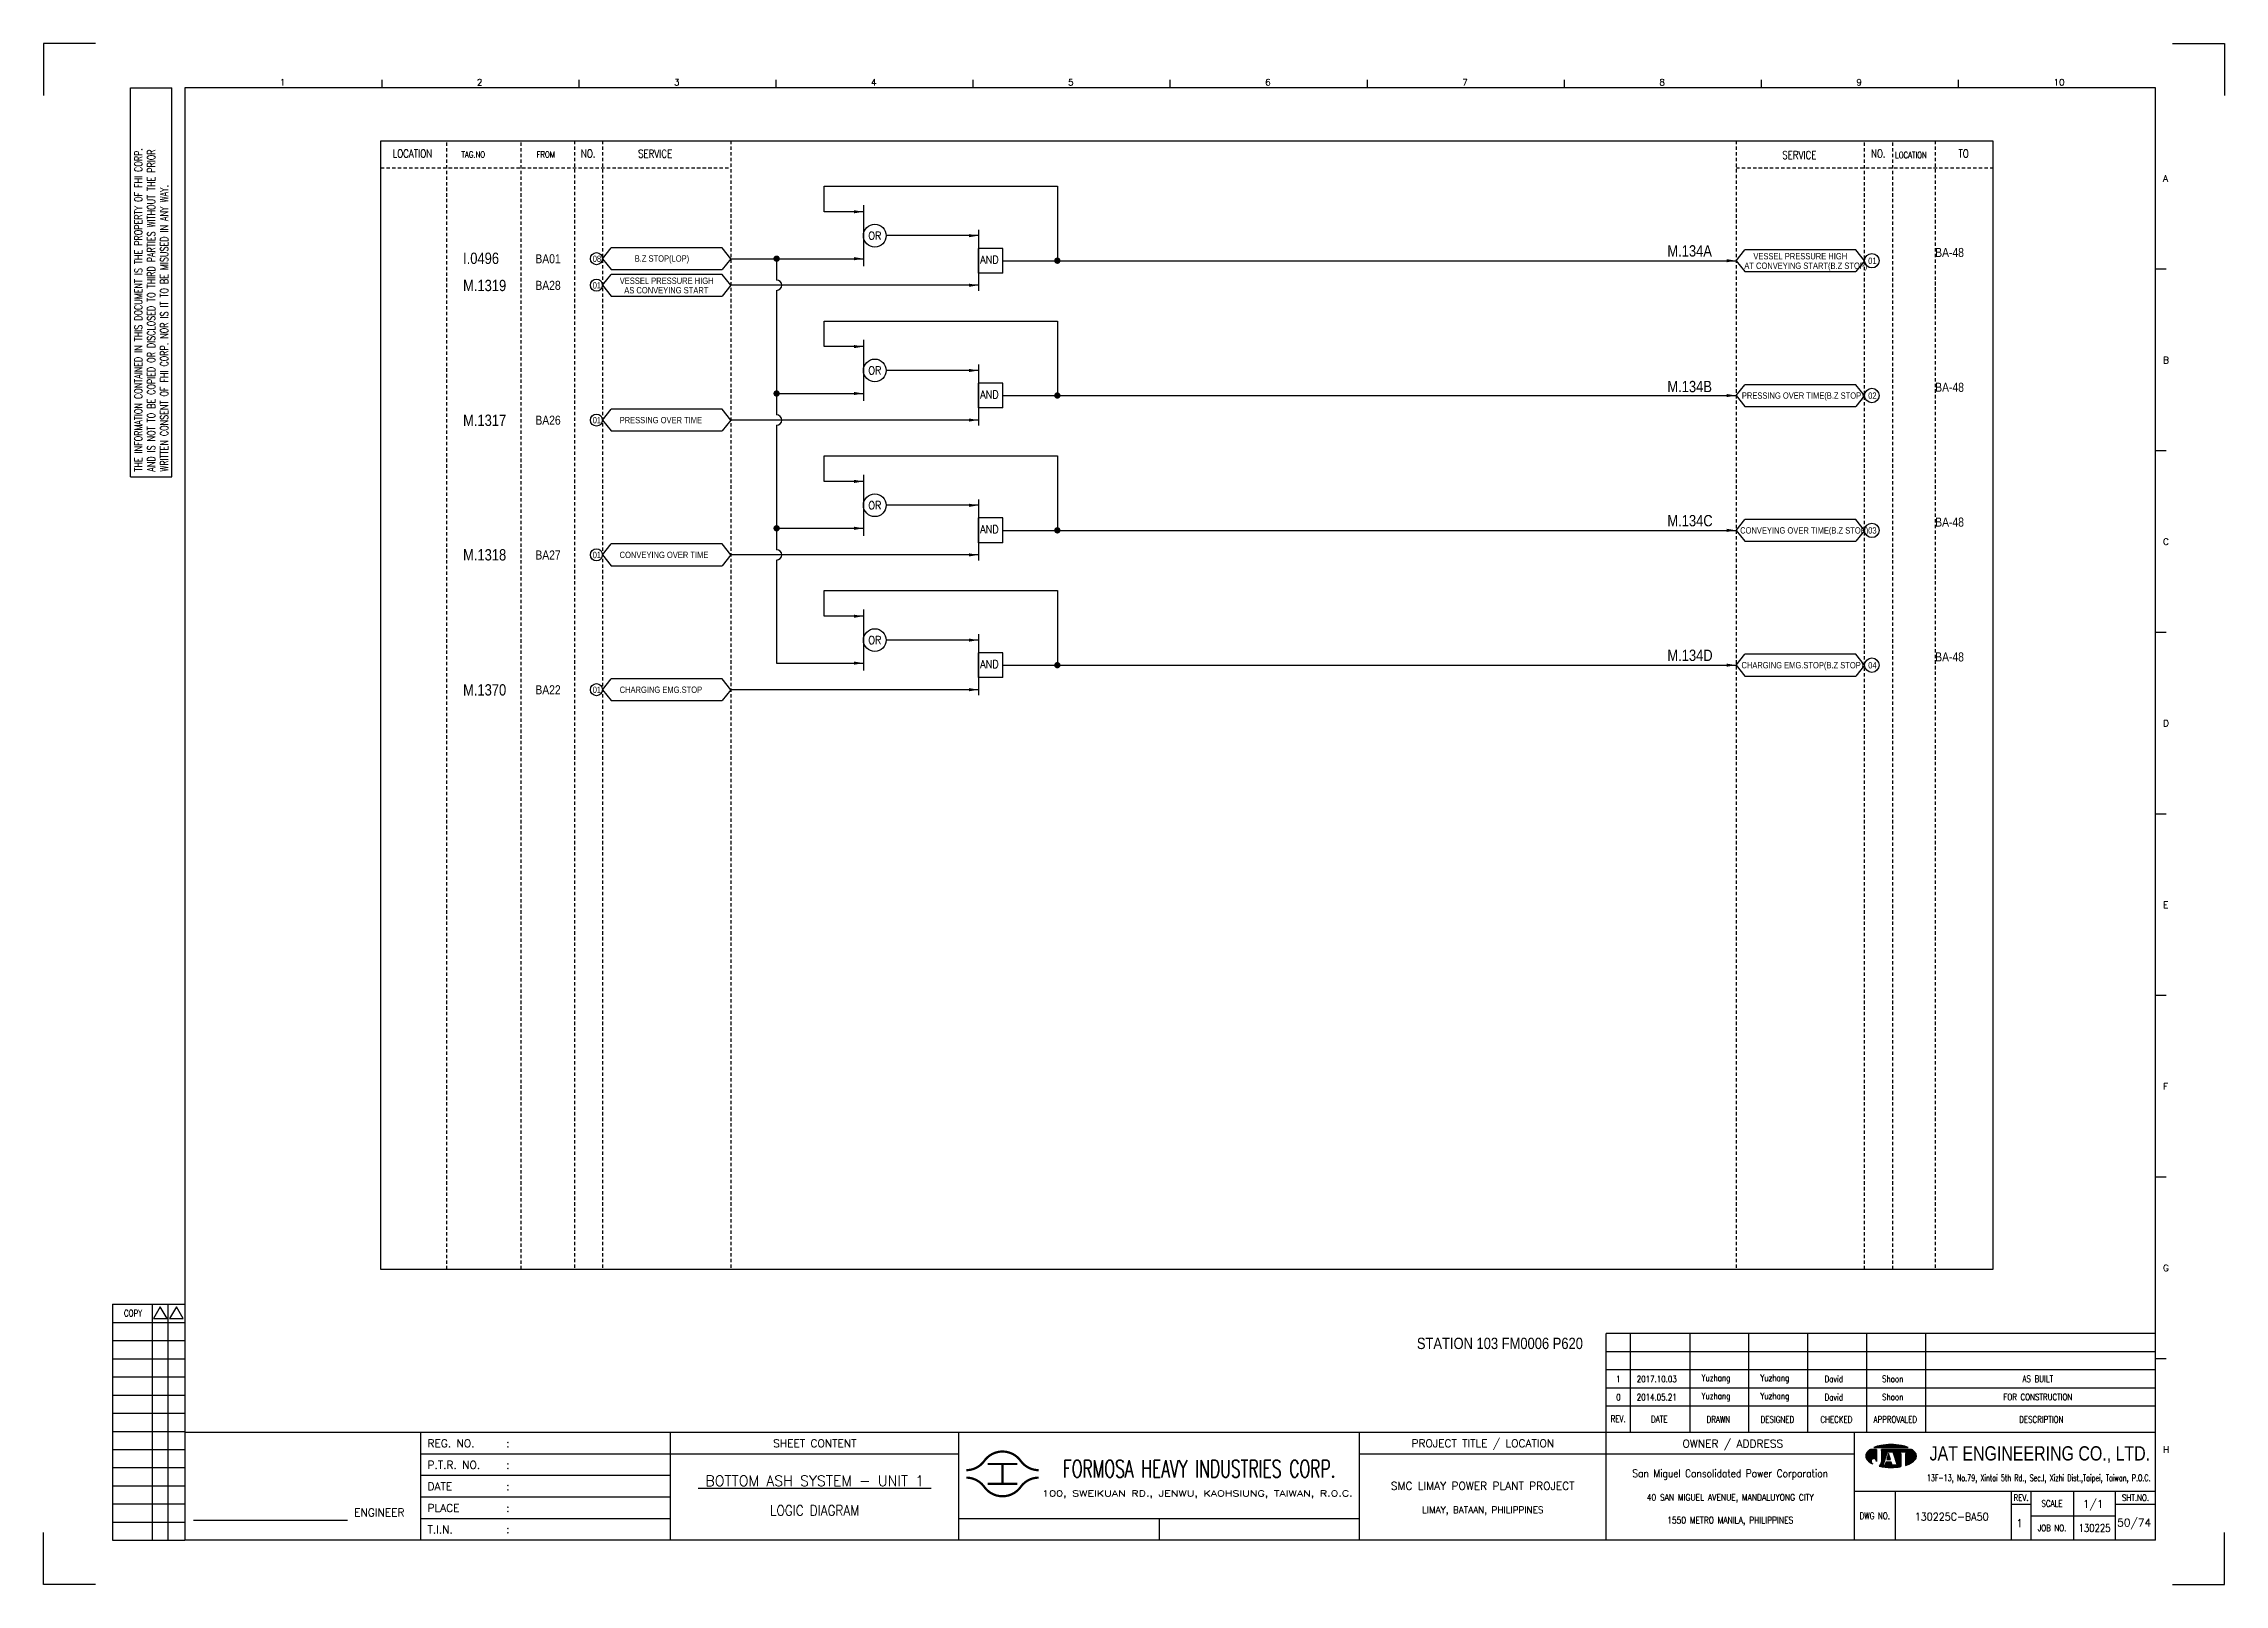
# Model space of a CAD drawing. Extents: x 1549 to 2515, y -105 to 577.
import ezdxf
from ezdxf.enums import TextEntityAlignment as Align

# ---------------------------------------------------------------- set-up
doc = ezdxf.new("R2010")
doc.units = 0
doc.header["$MEASUREMENT"] = 0
doc.linetypes.add('HIDDEN', pattern=[4, 1.5, -1, 1.5])
doc.layers.get('0').update_dxf_attribs({"linetype": 'CONTINUOUS'})
doc.layers.get('DEFPOINTS').update_dxf_attribs({"linetype": 'CONTINUOUS'})
for name, color, linetype in [('B_DIM', 7, 'CONTINUOUS'), ('CON', 4, 'CONTINUOUS'), ('DCS', 7, 'CONTINUOUS'), ('DIM', 3, 'CONTINUOUS'), ('HID', 2, 'HIDDEN'), ('T', 2, 'CONTINUOUS'), ('TEXT', 7, 'CONTINUOUS'), ('圖框CON', 4, 'CONTINUOUS'), ('圖框DIM', 3, 'CONTINUOUS'), ('框線', 6, 'CONTINUOUS')]:
    doc.layers.add(name, color=color, linetype=linetype)
doc.styles.add('AEH', font='simplex', dxfattribs={"width": 0.8, "bigfont": 'ae'})
doc.styles.add('DAYUKP', font='complex', dxfattribs={"bigfont": 'DAYUKP.SHX'})
doc.styles.add('E2', font='simplex.shx', dxfattribs={"height": 2})
doc.styles.add('E3', font='simplex.shx', dxfattribs={"height": 3})
doc.styles.add('E4', font='simplex.shx', dxfattribs={"height": 4})
doc.styles.add('ROMANS', font='romans', dxfattribs={"width": 0.8})
doc.styles.add('style3', font='ARIALN.TTF')
doc.styles.add('WMF-Arial0', font='arial.ttf')

msp = doc.modelspace()

# ---------------------------------------------------------------- texts
at = {"layer": 'CON', "style": 'ROMANS'}
for s, width, p in [('LOCATION', 0.8, (1712.41, 528.33)), ('NO.', 0.8, (1790.3, 528.33)), ('SERVICE', 0.8, (1819.95, 528.25)), ('SERVICE', 0.8, (2326.77, 527.65)), ('NO.', 0.8, (2361.73, 528.33)), ('TO', 0.8, (2399.53, 528.33)), ('OR', 0.9, (1917.24, 491.97)), ('OR', 0.9, (1917.24, 432.28)), ('OR', 0.9, (1917.24, 372.58)), ('OR', 0.9, (1917.24, 312.88))]:
    msp.add_text(s, height=3.5, dxfattribs=dict(at, width=width)).set_placement(p, align=Align.MIDDLE)
for s, height, width, p in [('TAG.NO', 2.8, 0.8, (1734.14, 525.67)), ('FROM', 2.8, 0.8, (1767.4, 525.67)), ('LOCATION', 2.8, 0.8, (2369.17, 525.43)), ('AND', 3.5, 0.9, (1963.91, 478.56)), ('AND', 3.5, 0.9, (1963.91, 418.86)), ('AND', 3.5, 0.9, (1963.91, 359.16)), ('AND', 3.5, 0.9, (1963.91, 299.47))]:
    msp.add_text(s, height=height, dxfattribs=dict(at, width=width)).set_placement(p, align=Align.BOTTOM_LEFT)
at = {"layer": 'CON', "style": 'style3'}
for s, p in [('BA01', (1766.89, 481.73)), ('BA28', (1766.89, 469.97)), ('BA26', (1766.89, 410.27)), ('BA27', (1766.89, 350.57)), ('BA22', (1766.89, 290.88))]:
    msp.add_text(s, height=4, dxfattribs=at).set_placement(p, align=Align.MIDDLE_LEFT)
for s, p in [('08', (1792.29, 479.5)), ('B.Z STOP(LOP)', (1810.89, 479.62)), ('VESSEL PRESSURE HIGH ', (2306.4, 480.63)), ('VESSEL PRESSURE HIGH ', (1804.27, 469.77)), ('AT CONVEYING START(B.Z STOP)', (2302.37, 476.42)), ('01', (2357.25, 478.59)), ('01', (1792.29, 467.74)), ('AS CONVEYING START', (1806.26, 465.56)), ('PRESSING OVER TIME(B.Z STOP)', (2301.29, 418.92)), ('02', (2357.25, 418.9)), ('01', (1792.29, 408.04)), ('PRESSING OVER TIME', (1804.22, 408.06)), ('CONVEYING OVER TIME(B.Z STOP)', (2300.53, 359.22)), ('03', (2357.25, 359.2)), ('01', (1792.29, 348.34)), ('CONVEYING OVER TIME', (1804.22, 348.37)), ('CHARGING EMG.STOP(B.Z STOP)', (2301.11, 299.53)), ('04', (2357.25, 299.5)), ('01', (1792.29, 288.65)), ('CHARGING EMG.STOP', (1804.22, 288.67))]:
    msp.add_text(s, height=2.8, dxfattribs=at).set_placement(p, align=Align.BOTTOM_LEFT)
for p in [(2386.93, 482.53), (2386.93, 422.84), (2386.93, 363.14), (2386.93, 303.44)]:
    msp.add_text('BA-48', height=4, dxfattribs=at).set_placement(p)
at = {"layer": 'DCS', "linetype": 'ByBlock', "style": 'style3'}
for s, p in [('I.0496', (1734.87, 479.45)), ('M.134A', (2268.3, 482.73)), ('M.1319', (1734.87, 467.42)), ('M.134B', (2268.3, 422.67)), ('M.1317', (1734.87, 407.72)), ('M.134C', (2268.3, 363.27)), ('M.1318', (1734.87, 348.15)), ('M.134D', (2268.3, 303.65)), ('M.1370', (1734.87, 288.34)), ('STATION 103 FM0006 P620', (2157.35, -1.04))]:
    msp.add_text(s, height=5, dxfattribs=at).set_placement(p)
at = {"layer": 'T', "style": 'AEH', "width": 0.8}
for s, height, p in [('1', 2.87, (2246.58, -14.35)), ('2017.10.03', 2.871, (2263.59, -14.32)), ('Yuzhang', 2.871, (2289.79, -14.24)), ('Yuzhang', 2.871, (2315.9, -14.24)), ('David', 2.871, (2342.02, -14.24)), ('Shoon', 2.871, (2368.13, -14.24)), ('AS BUILT', 2.871, (2432.4, -14.24)), ('0', 2.87, (2246.58, -22.39)), ('2014.05.21', 2.871, (2263.59, -22.36)), ('Yuzhang', 2.871, (2289.79, -22.28)), ('Yuzhang', 2.871, (2315.9, -22.28)), ('David', 2.871, (2342.02, -22.28)), ('Shoon', 2.871, (2368.13, -22.28)), ('FOR CONSTRUCTION', 2.8714, (2432.4, -22.28))]:
    msp.add_text(s, height=height, dxfattribs=at).set_placement(p, align=Align.MIDDLE)
at = {"layer": 'TEXT', "color": 2, "style": 'E3', "width": 0.8}
msp.add_text('130225', height=3.446, dxfattribs=at).set_placement((2457.53, -80.3), align=Align.MIDDLE_CENTER)

# ---------------------------------------------------------------- blocks, each defined once
blk = doc.blocks.new('LEADER')
at = {"layer": 'CON'}
blk.add_solid([(0.85, -0.57), (0.85, -1.57), (3.85, -1.07)], dxfattribs=at)
blk = doc.blocks.new('Sht_Cont_T3')
at = {"layer": 'TEXT', "color": 3, "linetype": 'Continuous', "style": 'E4'}
for tag, p in [('$SHT_CONT_L1$', (55.63, 24.91)), ('$SHT_CONT_L2$', (55.63, 16.61)), ('$SHT_CONT_L3$', (55.63, 8.3))]:
    blk.add_attdef(tag, text='', height=4, dxfattribs=at).set_placement(p, align=Align.MIDDLE)
blk = doc.blocks.new('1880-TITLE_BLK')
at = {"layer": 'TEXT', "color": 2, "linetype": 'Continuous', "style": 'E3'}
for tag, p in [('DWG_NO', (736.41, 26.44)), ('REV', (762.59, 23.97)), ('SCALE', (790.95, 31.17)), ('SHT_NO', (806.74, 23.97))]:
    blk.add_attdef(tag, text='', height=3, dxfattribs=at).set_placement(p, align=Align.MIDDLE)
at = {"layer": 'TEXT', "linetype": 'Continuous', "style": 'E2', "width": 0.6}
for tag, p in [('REV_DATE', (418.65, 19.76)), ('APPR_DATE', (492.93, 19.76))]:
    blk.add_attdef(tag, text='', height=2, dxfattribs=at).set_placement(p, align=Align.MIDDLE_LEFT)
blk = doc.blocks.new('1')
at = {"ltscale": 500, "const_width": 0.99}
blk.add_lwpolyline([(1686.83, 57.65, -0.241531), (1678.79, 61.78, 0.512989), (1662.7, 61.78, -0.241531), (1654.66, 57.65, -0.241531)], format="xyb", dxfattribs=at)
for points in [[(1664.14, 60.4), (1677.35, 60.4)], [(1670.74, 60.4), (1670.74, 51.6)], [(1664.14, 51.6), (1677.35, 51.6)]]:
    blk.add_lwpolyline(points, dxfattribs=at)
at = {"const_width": 0.99}
blk.add_lwpolyline([(1686.83, 54.35, 0.241531), (1678.79, 50.22, -0.512989), (1662.7, 50.22, 0.241531), (1654.66, 54.35, 0.241531)], format="xyb", dxfattribs=at)
at = {"layer": 'B_DIM'}
for p, q in [((2181.53, 118.11), (1938.08, 118.11)), ((1938.08, 74.29), (1938.08, 118.11)), ((1948.92, 74.29), (1948.92, 118.11)), ((1975.28, 74.29), (1975.28, 118.11)), ((2001.39, 74.29), (2001.39, 118.11)), ((2027.5, 74.29), (2027.5, 118.11)), ((2053.62, 74.29), (2053.62, 118.11)), ((2079.73, 74.29), (2079.73, 118.11)), ((2181.53, 110.07), (1938.08, 110.07)), ((1938.08, 77.93), (1938.08, 104.33)), ((2181.53, 102.03), (1938.08, 102.03)), ((2181.53, 93.99), (1938.08, 93.99)), ((2181.53, 85.95), (1938.08, 85.95))]:
    blk.add_line(p, q, dxfattribs=at)
at = {"layer": 'CON'}
for points in [[(1523.67, 26.6), (1523.67, 74.29)], [(1651.45, 26.6), (1651.45, 74.29)]]:
    blk.add_lwpolyline(points, dxfattribs=at)
at = {"layer": 'CON', "ltscale": 500}
for points in [[(1523.67, 64.75), (1413.11, 64.75)], [(1651.45, 64.75), (1523.67, 64.75)], [(1523.67, 55.22), (1413.11, 55.22)], [(1523.67, 45.69), (1413.11, 45.69)], [(1523.67, 36.15), (1413.11, 36.15)]]:
    blk.add_lwpolyline(points, dxfattribs=at)
at = {"layer": 'DEFPOINTS'}
for points in [[(1268.99, 689.33), (1246.02, 689.33), (1246.02, 666.36)], [(2189, 689.33), (2211.97, 689.33), (2211.97, 666.36)], [(1268.99, 7.08), (1246.02, 7.08), (1246.02, 30.05)], [(2189, 7.08), (2211.97, 7.08), (2211.97, 30.05)]]:
    blk.add_lwpolyline(points, dxfattribs=at)
at = {"layer": 'DIM'}
for p, q in [((1276.46, 131.12), (1276.46, 26.6)), ((1276.46, 131.12), (1308.62, 131.12)), ((1294.26, 26.6), (1294.26, 131.12)), ((1301.15, 26.6), (1301.15, 131.12)), ((1276.46, 123.08), (1308.62, 123.08)), ((1276.46, 115.04), (1308.62, 115.04)), ((1276.46, 107), (1308.62, 107)), ((1276.46, 98.96), (1308.62, 98.96)), ((1276.46, 90.92), (1308.62, 90.92)), ((1276.46, 82.88), (1308.62, 82.88)), ((1276.46, 74.84), (1308.62, 74.84)), ((1276.46, 66.8), (1308.62, 66.8)), ((1276.46, 58.76), (1308.62, 58.76)), ((1276.46, 50.72), (1308.62, 50.72)), ((1276.46, 42.68), (1308.62, 42.68)), ((1276.46, 34.64), (1308.62, 34.64)), ((1276.46, 26.6), (1308.62, 26.6))]:
    blk.add_line(p, q, dxfattribs=at)
for points in [[(1297.7, 129.98), (1294.72, 124.81), (1300.69, 124.81)], [(1304.83, 129.98), (1301.84, 124.81), (1307.81, 124.81)]]:
    blk.add_lwpolyline(points, close=True, dxfattribs=at)
at = {"layer": 'T', "lineweight": -3}
for p, q in [((2056.73, 67.67), (2071.93, 67.67)), ((2057.91, 66.87), (2055.21, 66.87)), ((2057.91, 66.87), (2057.91, 61.52)), ((2073.45, 66.87), (2060.05, 66.87)), ((2060.05, 66.33), (2060.05, 66.87)), ((2060.05, 66.87), (2060.05, 61.23)), ((2061.8, 63.05), (2060.05, 61.24)), ((2060.85, 59.91), (2062.72, 65.8)), ((2061.65, 59.91), (2060.85, 59.91)), ((2062.08, 61.25), (2061.65, 59.91)), ((2064.44, 61.25), (2062.08, 61.25)), ((2063.26, 65), (2062.41, 62.32)), ((2062.41, 62.32), (2064.1, 62.32)), ((2062.72, 65.8), (2065.13, 65.8)), ((2064.1, 62.32), (2063.26, 65)), ((2063.79, 65.8), (2065.13, 65.8)), ((2064.86, 59.91), (2064.44, 61.25)), ((2067, 59.91), (2064.86, 59.91)), ((2065.13, 65.8), (2067, 59.91)), ((2066.74, 65.8), (2072.62, 65.8)), ((2066.74, 65), (2066.74, 65.8)), ((2068.61, 65), (2066.74, 65)), ((2068.61, 65), (2068.61, 59.21)), ((2072.62, 65), (2070.75, 65)), ((2070.75, 65), (2070.75, 59.74)), ((2072.62, 65.8), (2072.62, 65))]:
    blk.add_line(p, q, dxfattribs=at)
at = {"layer": 'T', "color": 0, "lineweight": -3}
for p, q in [((2056.94, 67.67), (2057.09, 67.82)), ((2057.16, 67.67), (2057.44, 67.95)), ((2057.39, 67.67), (2057.78, 68.07)), ((2057.61, 67.67), (2058.11, 68.18)), ((2057.83, 67.67), (2058.43, 68.27)), ((2058.05, 67.67), (2058.73, 68.35)), ((2058.27, 67.67), (2059.03, 68.43)), ((2058.49, 67.67), (2059.32, 68.49)), ((2058.72, 67.67), (2059.6, 68.55)), ((2058.94, 67.67), (2059.87, 68.6)), ((2059.16, 67.67), (2060.14, 68.65)), ((2059.38, 67.67), (2060.41, 68.7)), ((2059.6, 67.67), (2060.67, 68.74)), ((2059.82, 67.67), (2060.93, 68.77)), ((2060.05, 67.67), (2061.18, 68.81)), ((2060.27, 67.67), (2061.44, 68.84)), ((2060.49, 67.67), (2061.69, 68.87)), ((2060.71, 67.67), (2061.93, 68.89)), ((2060.93, 67.67), (2062.18, 68.91)), ((2061.15, 67.67), (2062.42, 68.93)), ((2061.38, 67.67), (2062.66, 68.95)), ((2061.6, 67.67), (2062.89, 68.97)), ((2061.82, 67.67), (2063.13, 68.98)), ((2062.04, 67.67), (2063.36, 68.99)), ((2062.26, 67.67), (2063.59, 69)), ((2062.48, 67.67), (2063.82, 69)), ((2062.71, 67.67), (2064.04, 69.01)), ((2062.93, 67.67), (2064.27, 69.01)), ((2063.15, 67.67), (2064.49, 69.01)), ((2063.37, 67.67), (2064.71, 69.01)), ((2063.59, 67.67), (2064.92, 69)), ((2063.81, 67.67), (2065.14, 69)), ((2064.04, 67.67), (2065.35, 68.99)), ((2064.26, 67.67), (2065.56, 68.98)), ((2064.48, 67.67), (2065.78, 68.97)), ((2064.7, 67.67), (2065.98, 68.95)), ((2064.92, 67.67), (2066.19, 68.94)), ((2065.14, 67.67), (2066.4, 68.92)), ((2065.37, 67.67), (2066.6, 68.9)), ((2065.59, 67.67), (2066.8, 68.88)), ((2065.81, 67.67), (2067, 68.86)), ((2066.03, 67.67), (2067.2, 68.84)), ((2066.25, 67.67), (2067.4, 68.82)), ((2066.47, 67.67), (2067.6, 68.79)), ((2066.7, 67.67), (2067.79, 68.77)), ((2066.92, 67.67), (2067.98, 68.74)), ((2067.14, 67.67), (2068.18, 68.71)), ((2067.36, 67.67), (2068.37, 68.68)), ((2067.58, 67.67), (2068.56, 68.64)), ((2067.81, 67.67), (2068.75, 68.61)), ((2068.03, 67.67), (2068.93, 68.58)), ((2068.25, 67.67), (2069.12, 68.54)), ((2068.47, 67.67), (2069.3, 68.5)), ((2068.69, 67.67), (2069.48, 68.46)), ((2068.91, 67.67), (2069.66, 68.42)), ((2069.14, 67.67), (2069.84, 68.37)), ((2069.36, 67.67), (2070.01, 68.33)), ((2069.58, 67.67), (2070.19, 68.28)), ((2069.8, 67.67), (2070.36, 68.23)), ((2070.02, 67.67), (2070.53, 68.18)), ((2070.24, 67.67), (2070.7, 68.13)), ((2070.47, 67.67), (2070.87, 68.07)), ((2070.69, 67.67), (2071.03, 68.02)), ((2070.91, 67.67), (2071.2, 67.96)), ((2071.13, 67.67), (2071.36, 67.9)), ((2071.35, 67.67), (2071.52, 67.84)), ((2071.57, 67.67), (2071.68, 67.77)), ((2071.8, 67.67), (2071.83, 67.71)), ((2053.09, 63.82), (2056.14, 66.87)), ((2053.09, 64.04), (2055.92, 66.87)), ((2053.11, 63.62), (2056.36, 66.87)), ((2053.12, 64.29), (2055.7, 66.87)), ((2053.14, 63.43), (2056.58, 66.87)), ((2053.18, 63.25), (2056.8, 66.87)), ((2053.18, 64.57), (2055.47, 66.87)), ((2053.24, 63.08), (2057.03, 66.87)), ((2053.29, 64.91), (2055.25, 66.87)), ((2053.3, 62.92), (2057.25, 66.87)), ((2053.37, 62.77), (2057.47, 66.87)), ((2053.45, 62.63), (2057.69, 66.87)), ((2053.54, 62.5), (2057.91, 66.86)), ((2053.61, 65.45), (2054.47, 66.31)), ((2053.64, 62.37), (2057.91, 66.64)), ((2053.74, 62.25), (2057.91, 66.42)), ((2053.84, 62.14), (2057.91, 66.2)), ((2053.95, 62.02), (2057.91, 65.98)), ((2054.07, 61.91), (2057.91, 65.75)), ((2054.18, 61.8), (2057.91, 65.53)), ((2054.29, 61.7), (2057.91, 65.31)), ((2054.41, 61.59), (2057.91, 65.09)), ((2054.53, 61.49), (2057.91, 64.87)), ((2054.65, 61.39), (2057.91, 64.65)), ((2054.78, 61.29), (2055.59, 62.11)), ((2054.9, 61.2), (2055.48, 61.77)), ((2055.03, 61.11), (2055.46, 61.53)), ((2055.16, 61.01), (2055.47, 61.33)), ((2055.3, 60.93), (2055.52, 61.15)), ((2055.43, 60.84), (2055.59, 60.99)), ((2055.57, 60.76), (2055.67, 60.85)), ((2055.71, 60.67), (2055.76, 60.73)), ((2055.85, 60.59), (2055.88, 60.62)), ((2056, 60.52), (2056, 60.52)), ((2056.12, 62.63), (2057.91, 64.42)), ((2056.14, 60.44), (2056.14, 60.44)), ((2056.46, 62.75), (2057.91, 64.2)), ((2056.7, 62.77), (2057.91, 63.98)), ((2056.9, 62.75), (2057.91, 63.76)), ((2057.08, 62.71), (2057.91, 63.54)), ((2057.23, 62.64), (2057.91, 63.32)), ((2057.37, 62.56), (2057.91, 63.09)), ((2057.5, 62.46), (2057.91, 62.87)), ((2057.61, 62.35), (2057.91, 62.65)), ((2057.7, 62.23), (2057.91, 62.43)), ((2057.79, 62.09), (2057.91, 62.21)), ((2057.85, 61.93), (2057.91, 61.99)), ((2057.89, 61.75), (2057.91, 61.76)), ((2057.91, 61.54), (2057.91, 61.55)), ((2059.09, 59.4), (2061.43, 61.74)), ((2059.28, 59.36), (2061.33, 61.42)), ((2059.46, 59.32), (2061.23, 61.09)), ((2059.64, 59.29), (2061.12, 60.77)), ((2059.83, 59.25), (2061.02, 60.44)), ((2059.86, 60.39), (2061.54, 62.07)), ((2059.98, 60.73), (2061.64, 62.39)), ((2060.02, 59.22), (2060.92, 60.12)), ((2060.03, 61), (2061.74, 62.72)), ((2060.05, 63.24), (2063.68, 66.87)), ((2060.05, 63.46), (2063.46, 66.87)), ((2060.05, 63.68), (2063.23, 66.87)), ((2060.05, 63.9), (2063.01, 66.87)), ((2060.05, 64.13), (2062.79, 66.87)), ((2060.05, 64.35), (2062.57, 66.87)), ((2060.05, 64.57), (2062.35, 66.87)), ((2060.05, 64.79), (2062.13, 66.87)), ((2060.05, 65.01), (2061.9, 66.87)), ((2060.05, 65.23), (2061.68, 66.87)), ((2060.05, 65.46), (2061.46, 66.87)), ((2060.05, 66.12), (2060.79, 66.87)), ((2060.05, 66.34), (2060.57, 66.87)), ((2060.05, 66.56), (2060.35, 66.87)), ((2060.05, 66.79), (2060.13, 66.87)), ((2060.05, 65.68), (2061.24, 66.87)), ((2060.05, 65.9), (2061.02, 66.87)), ((2060.05, 63.02), (2062.67, 65.64)), ((2060.05, 62.8), (2062.57, 65.32)), ((2060.05, 62.57), (2062.47, 64.99)), ((2060.05, 62.35), (2062.36, 64.67)), ((2060.05, 62.13), (2062.26, 64.34)), ((2060.05, 61.91), (2062.16, 64.02)), ((2060.05, 61.69), (2062.05, 63.69)), ((2060.05, 61.46), (2061.95, 63.37)), ((2060.05, 61.24), (2060.05, 61.24)), ((2060.21, 59.19), (2060.93, 59.91)), ((2060.4, 59.16), (2061.15, 59.91)), ((2060.59, 59.13), (2061.38, 59.91)), ((2060.78, 59.1), (2061.6, 59.91)), ((2060.98, 59.07), (2063.16, 61.25)), ((2061.17, 59.04), (2063.38, 61.25)), ((2061.37, 59.02), (2063.6, 61.25)), ((2061.57, 59), (2063.82, 61.25)), ((2061.68, 59.99), (2062.94, 61.25)), ((2061.77, 58.97), (2064.04, 61.25)), ((2061.78, 60.32), (2062.71, 61.25)), ((2061.88, 60.64), (2062.49, 61.25)), ((2061.97, 58.95), (2064.27, 61.25)), ((2061.99, 60.96), (2062.27, 61.25)), ((2062.17, 58.94), (2064.45, 61.21)), ((2062.38, 58.92), (2064.51, 61.05)), ((2062.45, 62.32), (2063.71, 63.57)), ((2062.5, 62.58), (2063.65, 63.74)), ((2062.58, 58.9), (2064.56, 60.88)), ((2062.6, 62.91), (2063.6, 63.91)), ((2062.68, 62.32), (2063.76, 63.4)), ((2062.7, 63.23), (2063.55, 64.08)), ((2062.79, 58.89), (2064.61, 60.71)), ((2062.8, 63.56), (2063.49, 64.25)), ((2062.83, 65.8), (2063.9, 66.87)), ((2062.9, 62.32), (2063.81, 63.24)), ((2062.91, 63.88), (2063.44, 64.42)), ((2063, 58.88), (2064.67, 60.54)), ((2063.01, 64.2), (2063.39, 64.58)), ((2063.05, 65.8), (2064.12, 66.87)), ((2063.11, 64.53), (2063.33, 64.75)), ((2063.12, 62.32), (2063.87, 63.07)), ((2063.21, 64.85), (2063.28, 64.92)), ((2063.21, 58.87), (2064.72, 60.37)), ((2063.27, 65.8), (2064.34, 66.87)), ((2063.34, 62.32), (2063.92, 62.9)), ((2063.43, 58.86), (2064.77, 60.2)), ((2063.49, 65.8), (2064.56, 66.87)), ((2063.56, 62.32), (2063.97, 62.73)), ((2063.64, 58.85), (2064.82, 60.03)), ((2063.72, 65.8), (2064.79, 66.87)), ((2063.78, 62.32), (2064.03, 62.56)), ((2063.86, 58.85), (2064.92, 59.91)), ((2063.94, 65.8), (2065.01, 66.87)), ((2064.01, 62.32), (2064.08, 62.39)), ((2064.08, 58.84), (2065.15, 59.91)), ((2064.16, 65.8), (2065.23, 66.87)), ((2064.3, 58.84), (2065.37, 59.91)), ((2064.38, 65.8), (2065.45, 66.87)), ((2064.52, 58.84), (2065.59, 59.91)), ((2064.6, 65.8), (2065.67, 66.87)), ((2064.74, 58.85), (2065.81, 59.91)), ((2064.82, 65.8), (2065.89, 66.87)), ((2064.97, 58.85), (2066.03, 59.91)), ((2065.05, 65.8), (2066.12, 66.87)), ((2065.16, 65.69), (2066.34, 66.87)), ((2065.2, 58.86), (2066.25, 59.91)), ((2065.22, 65.53), (2066.56, 66.87)), ((2065.27, 65.36), (2066.78, 66.87)), ((2065.32, 65.19), (2067, 66.87)), ((2065.38, 65.02), (2067.22, 66.87)), ((2065.43, 64.85), (2067.45, 66.87)), ((2065.43, 58.87), (2066.48, 59.91)), ((2065.48, 64.69), (2067.67, 66.87)), ((2065.54, 64.52), (2066.74, 65.71)), ((2065.59, 64.35), (2066.74, 65.49)), ((2065.65, 64.18), (2066.74, 65.27)), ((2065.66, 58.88), (2066.7, 59.91)), ((2065.7, 64.01), (2066.74, 65.05)), ((2065.75, 63.84), (2066.9, 65)), ((2065.81, 63.68), (2067.12, 65)), ((2065.86, 63.51), (2067.35, 65)), ((2065.9, 58.89), (2066.92, 59.91)), ((2065.91, 63.34), (2067.57, 65)), ((2065.97, 63.17), (2067.79, 65)), ((2066.02, 63), (2068.01, 65)), ((2066.07, 62.84), (2068.23, 65)), ((2066.13, 62.67), (2068.46, 65)), ((2066.14, 58.91), (2068.61, 61.38)), ((2066.18, 62.5), (2068.61, 64.93)), ((2066.23, 62.33), (2068.61, 64.71)), ((2066.29, 62.16), (2068.61, 64.48)), ((2066.34, 61.99), (2068.61, 64.26)), ((2066.38, 58.93), (2068.61, 61.16)), ((2066.39, 61.83), (2068.61, 64.04)), ((2066.45, 61.66), (2068.61, 63.82)), ((2066.5, 61.49), (2068.61, 63.6)), ((2066.56, 61.32), (2068.61, 63.38)), ((2066.61, 61.15), (2068.61, 63.15)), ((2066.62, 58.95), (2068.61, 60.94)), ((2066.66, 60.99), (2068.61, 62.93)), ((2066.72, 60.82), (2068.61, 62.71)), ((2066.77, 60.65), (2068.61, 62.49)), ((2066.82, 65.8), (2067.89, 66.87)), ((2066.82, 60.48), (2068.61, 62.27)), ((2066.87, 58.97), (2068.61, 60.72)), ((2066.88, 60.31), (2068.61, 62.05)), ((2066.93, 60.14), (2068.61, 61.82)), ((2066.98, 59.98), (2068.61, 61.6)), ((2067.04, 65.8), (2068.11, 66.87)), ((2067.11, 59), (2068.61, 60.49)), ((2067.26, 65.8), (2068.33, 66.87)), ((2067.37, 59.03), (2068.61, 60.27)), ((2067.48, 65.8), (2068.55, 66.87)), ((2067.62, 59.06), (2068.61, 60.05)), ((2067.71, 65.8), (2068.78, 66.87)), ((2067.88, 59.1), (2068.61, 59.83)), ((2067.93, 65.8), (2069, 66.87)), ((2068.14, 59.14), (2068.61, 59.61)), ((2068.15, 65.8), (2069.22, 66.87)), ((2068.37, 65.8), (2069.44, 66.87)), ((2068.4, 59.18), (2068.61, 59.38)), ((2068.59, 65.8), (2069.66, 66.87)), ((2068.81, 65.8), (2069.88, 66.87)), ((2069.04, 65.8), (2070.11, 66.87)), ((2069.26, 65.8), (2070.33, 66.87)), ((2069.48, 65.8), (2070.55, 66.87)), ((2069.7, 65.8), (2070.77, 66.87)), ((2069.92, 65.8), (2070.99, 66.87)), ((2070.14, 65.8), (2071.21, 66.87)), ((2070.37, 65.8), (2071.44, 66.87)), ((2070.59, 65.8), (2071.66, 66.87)), ((2070.75, 63.08), (2074.07, 66.4)), ((2070.75, 62.86), (2074.19, 66.3)), ((2070.75, 62.63), (2074.31, 66.2)), ((2070.75, 62.41), (2074.43, 66.09)), ((2070.75, 62.19), (2074.54, 65.98)), ((2070.75, 61.97), (2074.66, 65.87)), ((2070.75, 61.75), (2074.77, 65.76)), ((2070.75, 61.53), (2074.87, 65.65)), ((2070.75, 61.3), (2074.98, 65.53)), ((2070.75, 61.08), (2075.08, 65.41)), ((2070.75, 60.86), (2075.17, 65.28)), ((2070.75, 60.64), (2075.25, 65.14)), ((2070.75, 63.96), (2071.78, 65)), ((2070.75, 63.74), (2072, 65)), ((2070.75, 63.52), (2072.22, 65)), ((2070.75, 63.3), (2072.45, 65)), ((2070.75, 64.41), (2071.34, 65)), ((2070.75, 64.19), (2071.56, 65)), ((2070.75, 64.85), (2070.89, 65)), ((2070.75, 64.63), (2071.12, 65)), ((2070.75, 60.42), (2075.33, 64.99)), ((2070.75, 60.2), (2075.39, 64.84)), ((2070.75, 59.97), (2075.45, 64.67)), ((2070.75, 59.75), (2075.5, 64.5)), ((2070.81, 65.8), (2071.88, 66.87)), ((2071.03, 65.8), (2072.1, 66.87)), ((2071.07, 59.85), (2075.53, 64.32)), ((2071.25, 65.8), (2072.32, 66.87)), ((2071.42, 59.97), (2075.56, 64.12)), ((2071.47, 65.8), (2072.54, 66.87)), ((2071.7, 65.8), (2072.77, 66.87)), ((2071.78, 60.12), (2075.57, 63.9)), ((2071.92, 65.8), (2072.99, 66.87)), ((2072.14, 65.8), (2073.21, 66.87)), ((2072.17, 60.28), (2075.55, 63.67)), ((2072.36, 65.8), (2073.43, 66.87)), ((2072.58, 65.8), (2073.57, 66.78)), ((2072.59, 60.48), (2075.51, 63.4)), ((2072.62, 65.62), (2073.7, 66.69)), ((2072.62, 65.39), (2073.83, 66.6)), ((2072.62, 65.17), (2073.95, 66.5)), ((2073.08, 60.75), (2075.42, 63.1)), ((2073.74, 61.19), (2075.24, 62.69))]:
    blk.add_line(p, q, dxfattribs=at)
at = {"layer": 'T', "lineweight": -3}
for centre, major_axis, start_param, end_param in [((2062.5, 54), (-10.49, 10.49), 5.683021, 5.897183), ((2064.33, 44.23), (-17.52, 17.52), 5.497787, 5.683021), ((2064.33, 44.23), (17.52, 17.52), 0.600164, 0.785398), ((2066.16, 54), (10.49, 10.49), 0.386002, 0.600164), ((2055.58, 63.92), (1.76, 1.76), 1.614811, 2.356194), ((2055.58, 63.92), (-1.76, 1.76), 0.785398, 1.526782), ((2059.72, 60.14), (-5.73, 5.73), 6.088179, 6.3272), ((2059.72, 67.71), (5.73, 5.73), 3.097578, 3.478972), ((2056.68, 61.54), (-0.868, 0.868), 3.906164, 8.245601), ((2057.88, 61.28), (1.53, 1.53), 4.470635, 5.546585), ((2064.33, 83.62), (17.52, 17.52), 3.710226, 3.926991), ((2064.33, 83.62), (17.52, 17.52), 3.926991, 4.100643), ((2066.16, 73.85), (-10.49, 10.49), 2.670765, 2.781027), ((2068.93, 67.71), (-5.73, 5.73), 2.781027, 3.185607), ((2068.93, 60.14), (-5.73, 5.73), 4.668374, 4.907395), ((2073.07, 63.92), (-1.76, 1.76), 3.926991, 4.668374), ((2073.07, 63.92), (1.76, 1.76), 4.756403, 5.497787)]:
    blk.add_ellipse(centre, major_axis=major_axis, ratio=1, start_param=start_param, end_param=end_param, dxfattribs=at)
at = {"layer": '圖框CON'}
for p, q in [((1284.5, 669.81), (1302.87, 669.81)), ((1284.5, 497.52), (1284.5, 669.81)), ((1302.87, 497.52), (1302.87, 669.81)), ((1395.91, 669.85), (1395.91, 673.29)), ((1483.2, 669.85), (1483.2, 673.29)), ((1570.49, 669.85), (1570.49, 673.29)), ((1657.78, 669.85), (1657.78, 673.29)), ((1745.08, 669.85), (1745.08, 673.29)), ((1832.37, 669.85), (1832.37, 673.29)), ((1919.66, 669.85), (1919.66, 673.29)), ((2006.95, 669.85), (2006.95, 673.29)), ((2094.24, 669.85), (2094.24, 673.29)), ((2186.14, 589.41), (2181.53, 589.41)), ((2186.14, 509.01), (2181.53, 509.01)), ((1284.5, 497.52), (1302.87, 497.52)), ((2186.14, 428.61), (2181.53, 428.61)), ((2186.14, 348.2), (2181.53, 348.2)), ((2186.14, 267.8), (2181.53, 267.8)), ((2186.14, 187.4), (2181.53, 187.4)), ((2186.14, 107), (2181.53, 107)), ((2048.1, 48.3), (2181.53, 48.3)), ((2066.14, 48.3), (2066.14, 26.6)), ((2117.55, 48.3), (2117.55, 26.6)), ((2117.55, 42.62), (2126.28, 42.62)), ((2126.28, 48.3), (2126.28, 26.6)), ((2145.25, 26.6), (2145.25, 48.3)), ((2163.72, 26.6), (2163.72, 48.3)), ((2163.72, 42.62), (2181.53, 42.62)), ((1740.17, 36.15), (1740.17, 26.6)), ((2126.28, 37.45), (2163.72, 37.45))]:
    blk.add_line(p, q, dxfattribs=at)
for points in [[(1413.11, 26.6), (1413.11, 74.29)], [(1828.89, 26.6), (1828.89, 74.29)], [(1938.08, 26.6), (1938.08, 74.29)], [(2048.1, 26.6), (2048.1, 74.29)], [(2048.1, 64.75), (1828.89, 64.75)], [(1828.89, 36.15), (1802.67, 36.15), (1651.45, 36.15)]]:
    blk.add_lwpolyline(points, dxfattribs=at)
at = {"layer": '圖框DIM'}
blk.add_line((1312.36, 35.55), (1380.65, 35.55), dxfattribs=at)
at = {"layer": '框線'}
for p, q in [((1308.62, 669.81), (1308.62, 26.6)), ((2181.53, 669.81), (1308.62, 669.81)), ((2181.53, 26.6), (2181.53, 669.81)), ((2181.53, 74.29), (1308.62, 74.29)), ((2181.53, 26.6), (1308.62, 26.6))]:
    blk.add_line(p, q, dxfattribs=at)
at = {"style": 'DAYUKP'}
for s, height, p in [('1', 2.87, (1350.64, 670.78)), ('2', 2.87, (1437.93, 670.78)), ('3', 2.87, (1525.22, 670.78)), ('4', 2.87, (1612.51, 670.78)), ('5', 2.87, (1699.8, 670.78)), ('6', 2.87, (1787.1, 670.78)), ('7', 2.87, (1874.39, 670.78)), ('8', 2.87, (1961.68, 670.78)), ('9', 2.87, (2048.97, 670.78)), ('10', 2.871, (2136.26, 670.78))]:
    blk.add_text(s, height=height, dxfattribs=at).set_placement(p)
for s, p in [('A', (2184.79, 629.6)), ('B', (2184.79, 549.2)), ('C', (2184.79, 468.8)), ('D', (2184.79, 388.39)), ('E', (2184.79, 307.99)), ('F', (2184.79, 227.59)), ('G', (2184.79, 147.19)), ('H', (2184.79, 66.79))]:
    blk.add_text(s, height=2.87, dxfattribs=at).set_placement(p, align=Align.MIDDLE_LEFT)
at = {"style": 'WMF-Arial0', "width": 0.8}
blk.add_text('JAT ENGINEERING CO., LTD.', height=6.3172, dxfattribs=at).set_placement((2130.24, 64.55), align=Align.MIDDLE)
at = {"color": 90, "ltscale": 500, "style": 'ROMANS', "width": 0.65}
blk.add_text('FORMOSA HEAVY INDUSTRIES CORP.', height=7.7366, dxfattribs=at).set_placement((1757.9, 58.28), align=Align.MIDDLE)
at = {"color": 2, "ltscale": 500, "style": 'ROMANS', "width": 0.85}
blk.add_text('San Miguel Consolidated Power Corporation', height=3.4457, dxfattribs=at).set_placement((1993.09, 56.23), align=Align.MIDDLE_CENTER)
at = {"color": 2, "ltscale": 500, "style": 'ROMANS'}
for s, height, p in [('SMC LIMAY POWER PLANT PROJECT', 3.4457, (1883.48, 50.7)), ('LIMAY, BATAAN, PHILIPPINES', 2.8714, (1883.48, 40.08))]:
    blk.add_text(s, height=height, dxfattribs=at).set_placement(p, align=Align.MIDDLE_CENTER)
at = {"color": 4, "ltscale": 500, "style": 'ROMANS', "width": 0.85}
for s, p in [('40 SAN MIGUEL AVENUE, MANDALUYONG CITY', (1993.09, 45.61)), ('1550 METRO MANILA, PHILIPPINES', (1993.09, 35.51))]:
    blk.add_text(s, height=2.8714, dxfattribs=at).set_placement(p, align=Align.MIDDLE_CENTER)
at = {"layer": 'B_DIM', "style": 'AEH', "width": 0.8}
for s, height, p in [('REV.', 2.871, (1943.45, 80.37)), ('DATE', 2.871, (1961.68, 80.21)), ('DRAWN', 2.871, (1987.87, 80.12)), ('DESIGNED', 2.871, (2013.98, 80.12)), ('CHECKED', 2.871, (2040.1, 80.12)), ('APPROVALED', 2.871, (2066.21, 80.12)), ('DESCRIPTION', 2.8714, (2130.87, 80.12))]:
    blk.add_text(s, height=height, dxfattribs=at).set_placement(p, align=Align.MIDDLE)
at = {"layer": 'DIM', "style": 'ROMANS', "width": 0.75}
for s, p in [('THE INFORMATION CONTAINED IN THIS DOCUMENT IS THE PROPERTY OF FHI CORP.', (1287.94, 499.82)), ('AND IS NOT TO BE COPIED OR DISCLOSED TO THIRD PARTIES WITHOUT THE PRIOR', (1293.68, 499.82)), ('WRITTEN CONSENT OF FHI CORP. NOR IS IT TO BE MISUSED IN ANY WAY.', (1299.43, 499.82))]:
    blk.add_text(s, height=3.4457, rotation=90, dxfattribs=at).set_placement(p, align=Align.MIDDLE_LEFT)
at = {"layer": 'DIM', "style": 'ROMANS', "width": 0.8}
blk.add_text('COPY', height=2.871, dxfattribs=at).set_placement((1285.64, 127.16), align=Align.MIDDLE)
at = {"layer": 'HID', "ltscale": 500, "style": 'ROMANS'}
for s, height, p in [('REG. NO.', 3.446, (1416.1, 69.52)), (':', 3.45, (1450.9, 69.52)), ('P.T.R. NO.', 3.446, (1416.1, 59.99)), (':', 3.45, (1450.9, 59.99)), ('DATE', 3.446, (1416.1, 50.45)), (':', 3.45, (1450.9, 50.45)), ('PLACE', 3.446, (1416.1, 40.92)), (':', 3.45, (1450.9, 40.92)), ('T.I.N.', 3.446, (1416.1, 31.37)), (':', 3.45, (1450.9, 31.39))]:
    blk.add_text(s, height=height, dxfattribs=at).set_placement(p, align=Align.MIDDLE_LEFT)
for s, p in [('SHEET CONTENT', (1587.56, 69.52)), ('PROJECT TITLE / LOCATION', (1883.48, 69.28)), ('OWNER / ADDRESS', (1994.25, 69.12))]:
    blk.add_text(s, height=3.4457, dxfattribs=at).set_placement(p, align=Align.MIDDLE)
at = {"layer": 'HID', "style": 'ROMANS', "width": 1.216198}
blk.add_text('100, SWEIKUAN RD., JENWU, KAOHSIUNG, TAIWAN, R.O.C.', height=2.5897, dxfattribs=at).set_placement((1688.31, 46.06), (1825.84, 46.06), align=Align.FIT)
at = {"layer": 'HID', "style": 'ROMANS'}
blk.add_text('ENGINEER', height=3.446, dxfattribs=at).set_placement((1394.71, 37.18), align=Align.CENTER)
at = {"layer": 'HID', "color": 7, "style": 'ROMANS', "width": 0.8}
for s, p in [('DWG NO.', (2057.12, 37.45)), ('REV.', (2121.92, 45.46)), ('SCALE', (2135.64, 42.87)), ('SHT.NO.', (2172.62, 45.46)), ('JOB NO.', (2135.64, 32.03))]:
    blk.add_text(s, height=2.871, dxfattribs=at).set_placement(p, align=Align.MIDDLE)
at = {"layer": 'T', "color": 2, "ltscale": 500, "style": 'ROMANS', "width": 0.65}
blk.add_text('13F-13, No.79, Xintai 5th Rd., Sec.I, Xizhi Dist.,Taipei, Taiwan, P.O.C.', height=2.8714, dxfattribs=at).set_placement((2129.74, 52.81), align=Align.CENTER)

# ---------------------------------------------------------------- linework, layer by layer
at = {"layer": 'CON'}
for p, q in [((1894.84, 502.55), (1894.84, 513.88)), ((1894.84, 513.88), (1998.1, 513.88)), ((1998.1, 513.88), (1998.1, 480.88)), ((1912.2, 502.55), (1894.84, 502.55)), ((1963.12, 491.97), (1922.28, 491.97)), ((1853.53, 481.78), (1912.2, 481.78)), ((1873.74, 481.78), (1873.74, 472.31)), ((1973.98, 480.88), (2298.73, 480.88)), ((1963.12, 470.02), (1853.53, 470.02)), ((1873.74, 467.73), (1873.74, 412.61)), ((1894.84, 454.18), (1998.1, 454.18)), ((1894.84, 442.86), (1894.84, 454.18)), ((1998.1, 454.18), (1998.1, 421.18)), ((1912.2, 442.86), (1894.84, 442.86)), ((1963.12, 432.28), (1922.28, 432.28)), ((1873.74, 422.08), (1912.2, 422.08)), ((1973.98, 421.18), (2298.73, 421.18)), ((1963.12, 410.32), (1853.53, 410.32)), ((1873.74, 408.03), (1873.74, 352.91)), ((1894.84, 394.49), (1998.1, 394.49)), ((1894.84, 383.16), (1894.84, 394.49)), ((1998.1, 394.49), (1998.1, 361.48)), ((1912.2, 383.16), (1894.84, 383.16)), ((1963.12, 372.58), (1922.28, 372.58)), ((1873.74, 362.39), (1912.2, 362.39)), ((1973.98, 361.48), (2298.73, 361.48)), ((1963.12, 350.62), (1853.53, 350.62)), ((1873.74, 348.34), (1873.74, 302.69)), ((1894.84, 334.79), (1998.1, 334.79)), ((1894.84, 323.46), (1894.84, 334.79)), ((1998.1, 334.79), (1998.1, 301.78)), ((1912.2, 323.46), (1894.84, 323.46)), ((1963.12, 312.88), (1922.28, 312.88)), ((1873.74, 302.69), (1912.2, 302.69)), ((1973.98, 301.78), (2298.73, 301.78)), ((1963.12, 290.93), (1853.53, 290.93))]:
    msp.add_line(p, q, dxfattribs=at)
at = {"layer": 'CON', "color": 6}
for p, q in [((1912.2, 505.48), (1912.2, 478.46)), ((1963.12, 494.6), (1963.12, 467.58)), ((1796.6, 481.78), (1800.5, 486.6)), ((1849.64, 486.6), (1800.5, 486.6)), ((1853.53, 481.78), (1849.64, 486.6)), ((1973.98, 486.36), (1963.12, 486.36)), ((1963.12, 475.39), (1963.12, 486.36)), ((1973.98, 475.39), (1973.98, 486.36)), ((2298.73, 480.88), (2302.63, 485.69)), ((2351.77, 485.69), (2302.63, 485.69)), ((2355.67, 480.88), (2351.77, 485.69)), ((1796.6, 481.78), (1800.5, 476.97)), ((1796.6, 470.02), (1800.5, 474.84)), ((1800.5, 476.97), (1849.64, 476.97)), ((1849.64, 474.84), (1800.5, 474.84)), ((1853.53, 481.78), (1849.64, 476.97)), ((1853.53, 470.02), (1849.64, 474.84)), ((1973.98, 475.39), (1963.12, 475.39)), ((2298.73, 480.88), (2302.63, 476.06)), ((2302.63, 476.06), (2351.77, 476.06)), ((2355.67, 480.88), (2351.77, 476.06)), ((1796.6, 470.02), (1800.5, 465.2)), ((1800.5, 465.2), (1849.64, 465.2)), ((1853.53, 470.02), (1849.64, 465.2)), ((1912.2, 445.79), (1912.2, 418.76)), ((1963.12, 434.9), (1963.12, 407.88)), ((1963.12, 415.7), (1963.12, 426.66)), ((1973.98, 426.66), (1963.12, 426.66)), ((1973.98, 415.7), (1973.98, 426.66)), ((2298.73, 421.18), (2302.63, 425.99)), ((2351.77, 425.99), (2302.63, 425.99)), ((2355.67, 421.18), (2351.77, 425.99)), ((1973.98, 415.7), (1963.12, 415.7)), ((2298.73, 421.18), (2302.63, 416.36)), ((2302.63, 416.36), (2351.77, 416.36)), ((2355.67, 421.18), (2351.77, 416.36)), ((1796.6, 410.32), (1800.5, 415.14)), ((1796.6, 410.32), (1800.5, 405.51)), ((1849.64, 415.14), (1800.5, 415.14)), ((1853.53, 410.32), (1849.64, 415.14)), ((1853.53, 410.32), (1849.64, 405.51)), ((1800.5, 405.51), (1849.64, 405.51)), ((1912.2, 386.09), (1912.2, 359.07)), ((1963.12, 375.2), (1963.12, 348.18)), ((1973.98, 366.96), (1963.12, 366.96)), ((1963.12, 356), (1963.12, 366.96)), ((1973.98, 356), (1973.98, 366.96)), ((2298.73, 361.48), (2302.63, 366.3)), ((2298.73, 361.48), (2302.63, 356.66)), ((2351.77, 366.3), (2302.63, 366.3)), ((2355.67, 361.48), (2351.77, 366.3)), ((2355.67, 361.48), (2351.77, 356.66)), ((1796.6, 350.62), (1800.5, 355.44)), ((1796.6, 350.62), (1800.5, 345.81)), ((1849.64, 355.44), (1800.5, 355.44)), ((1853.53, 350.62), (1849.64, 355.44)), ((1853.53, 350.62), (1849.64, 345.81)), ((1973.98, 356), (1963.12, 356)), ((2302.63, 356.66), (2351.77, 356.66)), ((1800.5, 345.81), (1849.64, 345.81)), ((1912.2, 326.39), (1912.2, 299.37)), ((1963.12, 315.51), (1963.12, 288.48)), ((1973.98, 307.26), (1963.12, 307.26)), ((1963.12, 296.3), (1963.12, 307.26)), ((1973.98, 296.3), (1973.98, 307.26)), ((2298.73, 301.78), (2302.63, 306.6)), ((2298.73, 301.78), (2302.63, 296.97)), ((2351.77, 306.6), (2302.63, 306.6)), ((2355.67, 301.78), (2351.77, 306.6)), ((2355.67, 301.78), (2351.77, 296.97)), ((1796.6, 290.93), (1800.5, 295.74)), ((1796.6, 290.93), (1800.5, 286.11)), ((1849.64, 295.74), (1800.5, 295.74)), ((1853.53, 290.93), (1849.64, 295.74)), ((1853.53, 290.93), (1849.64, 286.11)), ((1973.98, 296.3), (1963.12, 296.3)), ((2302.63, 296.97), (2351.77, 296.97)), ((1800.5, 286.11), (1849.64, 286.11))]:
    msp.add_line(p, q, dxfattribs=at)
at = {"layer": 'CON'}
msp.add_lwpolyline([(1698.48, 533.93), (2412.48, 533.93), (2412.48, 34.13), (1698.48, 34.13)], close=True, dxfattribs=at)
at = {"layer": 'CON', "const_width": 1.4}
for points in [[(1873.04, 481.78, 1), (1874.44, 481.78, 1)], [(1997.4, 480.88, 1), (1998.8, 480.88, 1)], [(1873.04, 422.08, 1), (1874.44, 422.08, 1)], [(1997.4, 421.18, 1), (1998.8, 421.18, 1)], [(1873.04, 362.39, 1), (1874.44, 362.39, 1)], [(1997.4, 361.48, 1), (1998.8, 361.48, 1)], [(1997.4, 301.78, 1), (1998.8, 301.78, 1)]]:
    msp.add_lwpolyline(points, format="xyb", close=True, dxfattribs=at)
at = {"layer": 'CON', "color": 6}
for centre in [(1917.24, 491.97), (1917.24, 432.28), (1917.24, 372.58), (1917.24, 312.88)]:
    msp.add_circle(centre, 5.04, dxfattribs=at)
at = {"layer": 'CON'}
for centre, radius in [((1793.92, 481.78), 2.68), ((2358.88, 480.88), 3.21), ((1793.92, 470.02), 2.68), ((2358.88, 421.18), 3.21), ((1793.92, 410.32), 2.68), ((2358.88, 361.48), 3.21), ((1793.92, 350.62), 2.68), ((2358.88, 301.78), 3.21), ((1793.92, 290.93), 2.68)]:
    msp.add_circle(centre, radius, dxfattribs=at)
for centre in [(1873.74, 470.02), (1873.74, 410.32), (1873.74, 350.62)]:
    msp.add_arc(centre, 2.29, 270, 90, dxfattribs=at)
at = {"layer": 'HID'}
for p, q in [((1727.53, 533.23), (1727.53, 34.13)), ((1760.46, 533.23), (1760.46, 34.13)), ((1784.18, 533.93), (1784.18, 34.11)), ((1796.6, 533.93), (1796.6, 34.11)), ((1853.53, 533.93), (1853.53, 34.13)), ((2298.73, 533.93), (2298.73, 34.13)), ((2355.43, 533.23), (2355.43, 34.13)), ((2368.03, 533.23), (2368.03, 34.13)), ((2386.93, 533.93), (2386.93, 34.13)), ((1698.48, 522.03), (1853.53, 522.03)), ((2298.73, 522.03), (2412.48, 522.03)), ((2386.93, 471.63), (2386.93, 459.03))]:
    msp.add_line(p, q, dxfattribs=at)

# ---------------------------------------------------------------- block references
msp.add_blockref('1', (303.05, -112.33))
at = {"layer": 'CON', "xscale": 1.4, "yscale": 1.4, "zscale": 1.4}
for p in [(1906.81, 504.05), (1957.73, 493.46), (1906.81, 483.27), (2293.34, 482.37), (1957.73, 471.51), (1906.81, 444.35), (1957.73, 433.77), (1906.81, 423.58), (2293.34, 422.67), (1957.73, 411.81), (1906.81, 384.65), (1957.73, 374.07), (1906.81, 363.88), (2293.34, 362.97), (1957.73, 352.12), (1906.81, 324.95), (1957.73, 314.37), (1906.81, 304.18), (2293.34, 303.28), (1957.73, 292.42)]:
    msp.add_blockref('LEADER', p, dxfattribs=at)
at = {"layer": 'TEXT', "color": 0}
ref = msp.add_blockref('Sht_Cont_T3', (1826.72, -85.72), dxfattribs=dict(at, xscale=1.148576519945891, yscale=1.148576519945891, zscale=1.148576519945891))
ref.add_attrib('$SHT_CONT_L1$', '%%U BOTTOM ASH SYSTEM - UNIT 1 ', dxfattribs={"color": 3, "linetype": 'Continuous', "height": 4.5943, "style": 'E4'}).set_placement((1890.61, -57.11), align=Align.TOP_CENTER)
ref.add_attrib('$SHT_CONT_L3$', 'LOGIC DIAGRAM', dxfattribs={"color": 3, "linetype": 'Continuous', "height": 4.5943, "style": 'E4', "width": 0.85}).set_placement((1890.61, -76.19), align=Align.BOTTOM_CENTER)
ref = msp.add_blockref('1880-TITLE_BLK', (1548.4, -105.67), dxfattribs=dict(at, xscale=1.148576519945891, yscale=1.148576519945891, zscale=1.148576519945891))
ref.add_attrib('DWG_NO', '130225C-BA50', dxfattribs={"color": 2, "linetype": 'Continuous', "height": 3.4457, "style": 'E3', "width": 0.9}).set_placement((2394.23, -75.29), align=Align.MIDDLE)
ref.add_attrib('REV', '1', dxfattribs={"color": 2, "linetype": 'Continuous', "height": 3.45, "style": 'E3'}).set_placement((2424.3, -78.13), align=Align.MIDDLE)
ref.add_attrib('SCALE', '1/1', dxfattribs={"color": 2, "linetype": 'Continuous', "height": 3.446, "style": 'E3'}).set_placement((2456.86, -69.87), align=Align.MIDDLE)
ref.add_attrib('SHT_NO', '50/74', dxfattribs={"color": 2, "linetype": 'Continuous', "height": 3.446, "style": 'E3'}).set_placement((2475.01, -78.13), align=Align.MIDDLE)

msp.set_redraw_order([(e.dxf.handle, doc.entitydb.next_handle()) for e in msp.query("TEXT MTEXT ATTDEF DIMENSION ARC_DIMENSION")])  # texts and dimensions are drawn at this point

doc.saveas('drawing.dxf')
